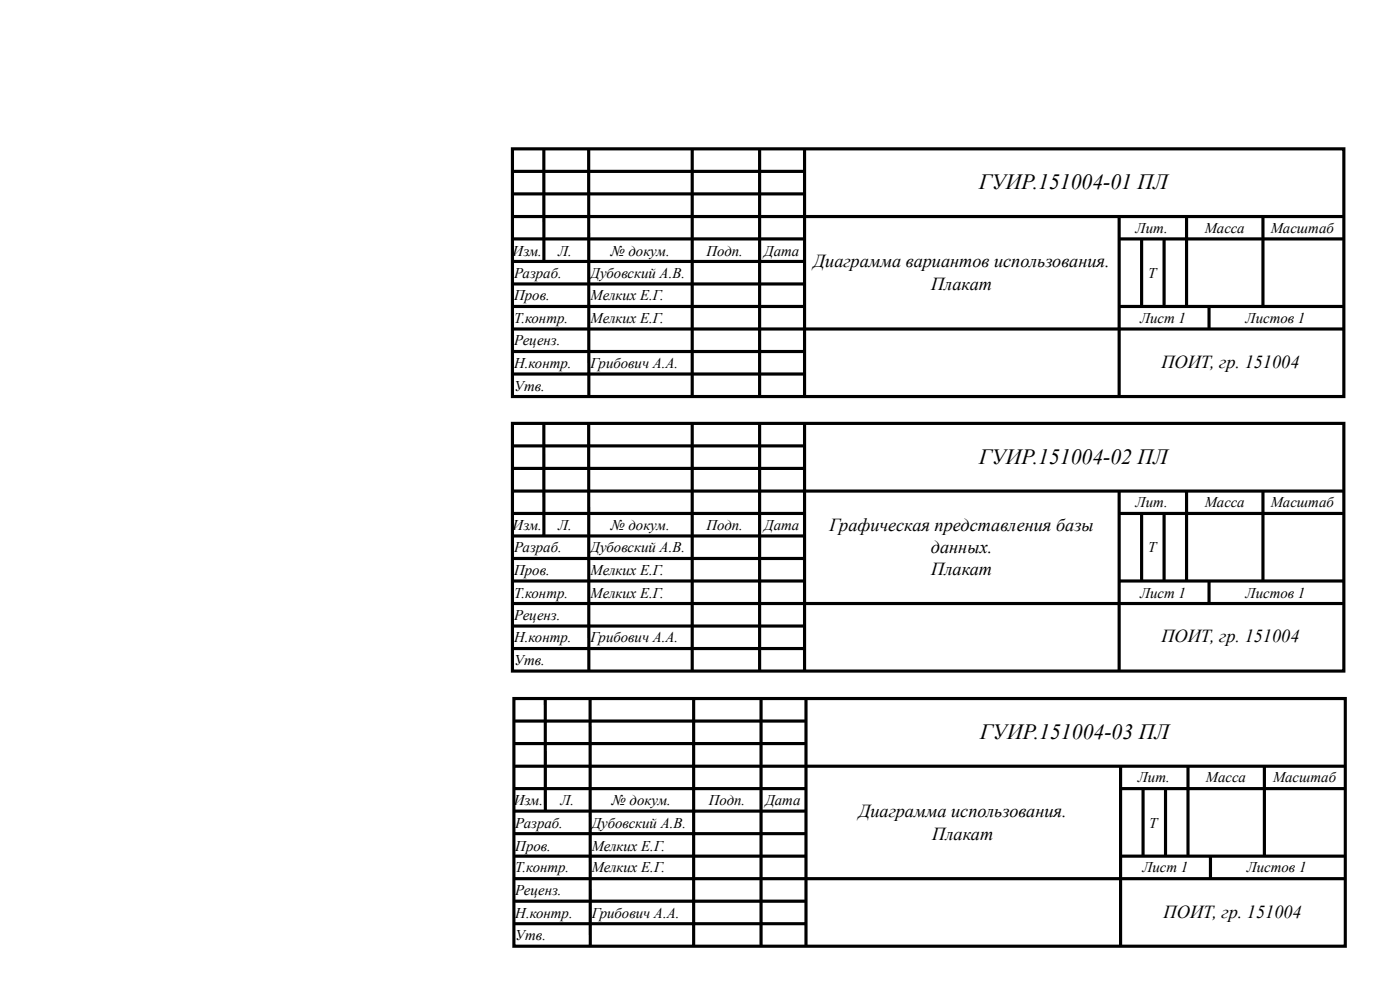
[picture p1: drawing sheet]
<svg xmlns="http://www.w3.org/2000/svg" width="297mm" height="210mm" viewBox="0 0 297 210" stroke-linecap="round" stroke-linejoin="round" font-family="sans-serif">
<defs><g id="words">
<g font-size="4.6">
<text x="207.7" y="40.2">ГУИР.151004-01 ПЛ</text>
<text x="207.7" y="98.4">ГУИР.151004-02 ПЛ</text>
<text x="208" y="156.6">ГУИР.151004-03 ПЛ</text>
</g>
<g font-size="3.9">
<text x="172.6" y="56.7">Диаграмма вариантов использования.</text>
<text x="197.5" y="61.5">Плакат</text>
<text x="246.4" y="78">ПОИТ, гр. 151004</text>
<text x="175.9" y="112.7">Графическая представления базы</text>
<text x="197.5" y="117.3">данных.</text>
<text x="197.5" y="121.9">Плакат</text>
<text x="246.4" y="136.2">ПОИТ, гр. 151004</text>
<text x="182.2" y="173.3">Диаграмма использования.</text>
<text x="197.8" y="178.2">Плакат</text>
<text x="246.9" y="194.6">ПОИТ, гр. 151004</text>
</g>
<g font-size="3.2">
<text x="240.9" y="49.4">Лит.</text>
<text x="255.6" y="49.4">Масса</text>
<text x="269.6" y="49.4">Масштаб</text>
<text x="108.8" y="54.2">Изм.</text>
<text x="109.1" y="58.8">Разраб.</text>
<text x="118.4" y="54.2">Л.</text>
<text x="125.3" y="58.8">Дубовский А.В.</text>
<text x="129.6" y="54.2">№ докум.</text>
<text x="149.9" y="54.2">Подп.</text>
<text x="162.1" y="54.2">Дата</text>
<text x="243.6" y="58.8">Т</text>
<text x="109.1" y="63.7">Пров.</text>
<text x="125.3" y="63.7">Мелких Е.Г.</text>
<text x="109.1" y="68.5">Т.контр.</text>
<text x="125.3" y="68.5">Мелких Е.Г.</text>
<text x="241.9" y="68.5">Лист 1</text>
<text x="264.3" y="68.5">Листов 1</text>
<text x="109.1" y="73.1">Реценз.</text>
<text x="109.1" y="78">Н.контр.</text>
<text x="125.3" y="78">Грибович А.А.</text>
<text x="109.1" y="82.9">Утв.</text>
<text x="240.9" y="107.6">Лит.</text>
<text x="255.6" y="107.6">Масса</text>
<text x="269.6" y="107.6">Масштаб</text>
<text x="108.8" y="112.4">Изм.</text>
<text x="118.4" y="112.4">Л.</text>
<text x="129.6" y="112.4">№ докум.</text>
<text x="149.9" y="112.4">Подп.</text>
<text x="162.1" y="112.4">Дата</text>
<text x="109.1" y="117">Разраб.</text>
<text x="125.3" y="117">Дубовский А.В.</text>
<text x="243.6" y="117">Т</text>
<text x="109.1" y="121.9">Пров.</text>
<text x="125.3" y="121.9">Мелких Е.Г.</text>
<text x="109.1" y="126.7">Т.контр.</text>
<text x="109.1" y="131.4">Реценз.</text>
<text x="125.3" y="126.7">Мелких Е.Г.</text>
<text x="241.9" y="126.7">Лист 1</text>
<text x="264.3" y="126.7">Листов 1</text>
<text x="109.1" y="136.2">Н.контр.</text>
<text x="125.3" y="136.2">Грибович А.А.</text>
<text x="109.1" y="141.1">Утв.</text>
<text x="241.4" y="165.8">Лит.</text>
<text x="255.8" y="165.8">Масса</text>
<text x="270.1" y="165.8">Масштаб</text>
<text x="109" y="170.6">Изм.</text>
<text x="118.9" y="170.6">Л.</text>
<text x="129.8" y="170.6">№ докум.</text>
<text x="150.4" y="170.6">Подп.</text>
<text x="162.4" y="170.6">Дата</text>
<text x="109.3" y="175.5">Разраб.</text>
<text x="125.5" y="175.5">Дубовский А.В.</text>
<text x="243.8" y="175.5">Т</text>
<text x="109.3" y="180.3">Пров.</text>
<text x="109.3" y="184.9">Т.контр.</text>
<text x="125.5" y="180.3">Мелких Е.Г.</text>
<text x="125.5" y="184.9">Мелких Е.Г.</text>
<text x="242.4" y="184.9">Лист 1</text>
<text x="264.5" y="184.9">Листов 1</text>
<text x="109.3" y="189.8">Реценз.</text>
<text x="109.3" y="194.6">Н.контр.</text>
<text x="125.5" y="194.6">Грибович А.А.</text>
<text x="109.3" y="199.3">Утв.</text>
</g>
</g></defs>
<g fill="none" stroke="#000" stroke-width=".67" stroke-linecap="butt">
<path d="M108.7 31.6h176.4v52.5h-176.4zM108.7 36.3h62M115.4 31.6v23.8M124.9 31.6v52.5M146.9 31.6v52.5M161.2 31.6v52.5M170.7 31.6v52.5M108.7 45.9h176.4M108.7 55.4h62M108.7 50.7h62M108.7 41.1h62M237.4 45.9v38.2"/>
<path d="M237.4 50.7h47.7M242.2 50.7v14.3M247 50.7v14.3M251.7 45.9v19.1M267.9 45.9v19.1M108.7 69.7h176.4M108.7 79.3h62M108.7 74.5h62M108.7 65h62M108.7 60.2h62M237.4 65h47.7M256.5 65v4.7"/>
<path d="M108.7 89.8h176.4v52.5h-176.4zM108.7 99.3h62M108.7 94.5h62M115.4 89.8v23.8M124.9 89.8v52.5M146.9 89.8v52.5M161.2 89.8v52.5M170.7 89.8v52.5M108.7 104.1h176.4M108.7 118.4h62M108.7 113.6h62M108.7 108.9h62"/>
<path d="M237.4 104.1v38.2M237.4 108.9h47.7M242.2 108.9v14.3M247 108.9v14.3M251.7 104.1v19.1M267.9 104.1v19.1M108.7 128h176.4M108.7 137.5h62M108.7 132.7h62M108.7 123.2h62M237.4 123.2h47.7M256.5 123.2v4.8"/>
<path d="M109 148.1h176.4v52.5h-176.4zM109 157.6h62M109 152.9h62M115.7 148.1v23.9M125.2 148.1v52.5M147.2 148.1v52.5M161.5 148.1v52.5M171 148.1v52.5M109 162.4h176.4M109 176.7h62M109 172h62M109 167.2h62"/>
<path d="M237.7 162.4v38.2M237.7 167.2h47.7M242.5 167.2v14.3M247.3 167.2v14.3M252 162.4v19.1M268.2 162.4v19.1M109 186.3h176.4M109 195.8h62M109 191.1h62M109 181.5h62M237.7 181.5h47.7M256.8 181.5v4.8"/>
</g>
<use href="#words"/>
</svg>
